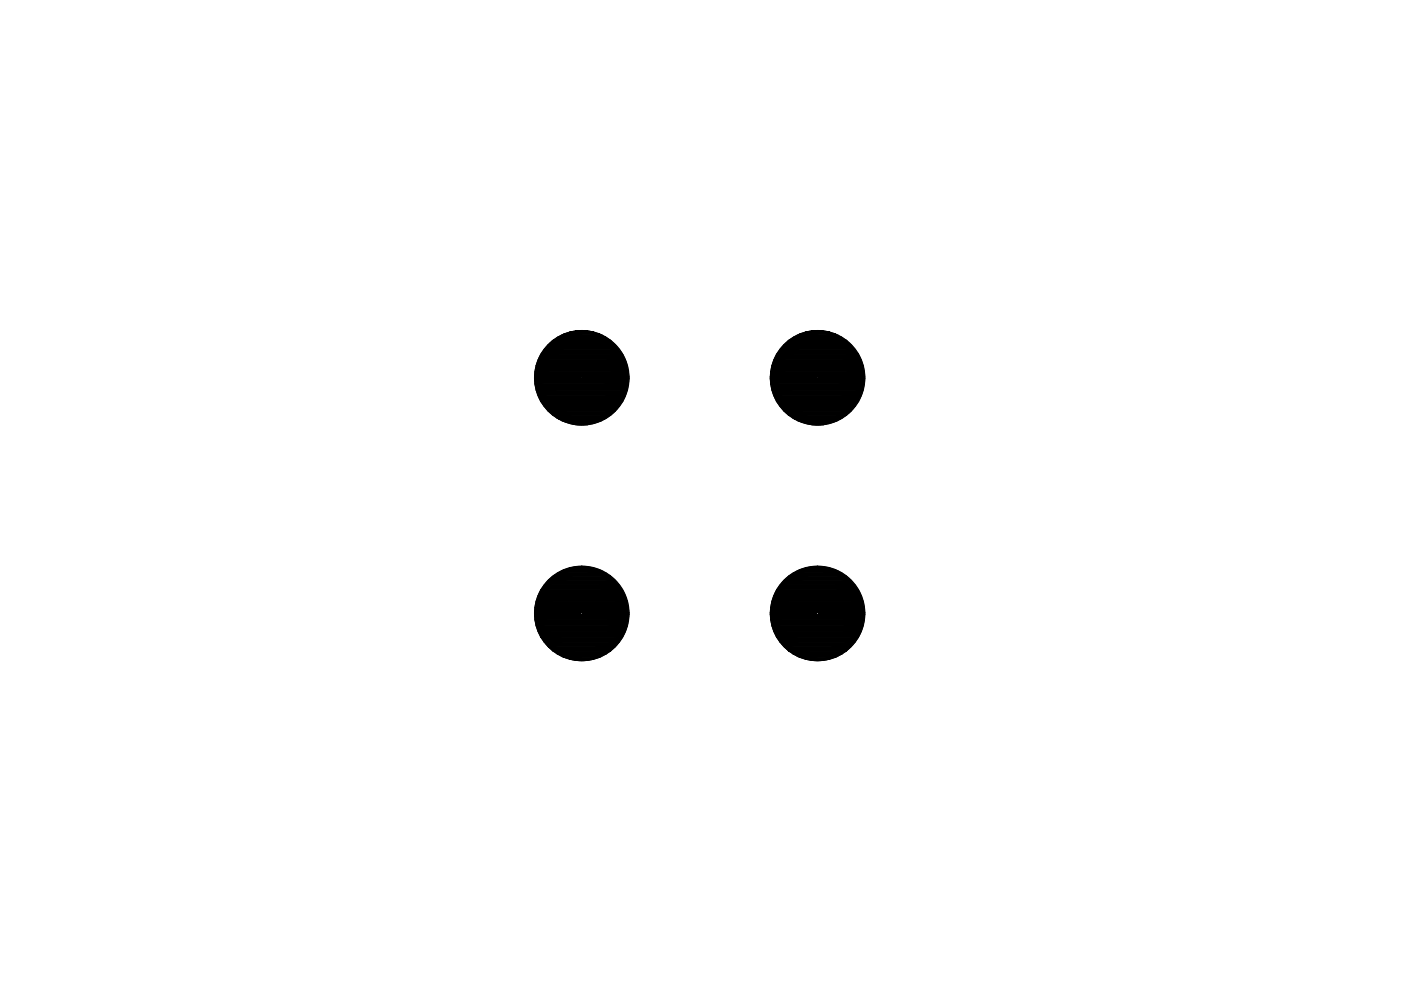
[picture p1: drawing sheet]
<svg xmlns="http://www.w3.org/2000/svg" width="297mm" height="210mm" viewBox="0 0 297 210" stroke-linecap="round" stroke-linejoin="round" font-family="sans-serif">
<!-- layer: 0 -->
<g fill="#000" stroke="#000" stroke-width=".21">
<path d="M122 70.2h2.6zM172 70.2h2.6zM122 90h2.6zM170.7 89.8h5.2l-1.3 .2zM122 120.2h2.6zM170.7 139.8h5.2l-1.3 .2zM172 120.2h2.6zM122 140h2.6z"/>
<path d="M113.4 78.8l-.1 1.1h20zM113.4 78.8h19.8l.1 1.1z"/>
<path d="M113.3 79.9h9.9zM113.3 79.9h10z"/>
<path d="M113.7 77.5l-.3 1.3h19.8zM113.7 77.5h19.3l.2 1.3z"/>
<path d="M114.1 76.3l-.4 1.2h19.3zM114.1 76.3h18.5l.4 1.2z"/>
<path d="M114.7 75.1l-.6 1.2h18.5zM114.7 75.1h17.3l.6 1.2z"/>
<path d="M115.4 74l-.7 1.1h17.3zM115.4 74h15.8l.8 1.1z"/>
<path d="M116.3 73.1l-.9 .9h15.8zM116.3 73.1h14.1l.8 .9z"/>
<path d="M116.3 73.1h14.1l-13.2-.9zM117.2 72.2h12.2l1 .9z"/>
<path d="M117.2 72.2h12.2l-11.1-.8zM118.3 71.4h10l1.1 .8z"/>
<path d="M118.3 71.4h10l-8.8-.5zM119.5 70.9h7.6l1.2 .5z"/>
<path d="M119.5 70.9h7.6l-6.4-.5zM120.7 70.4h5.2l1.2 .5z"/>
<path d="M120.7 70.4h5.2l-3.9-.2zM122 70.2h2.6l1.3 .2z"/>
<path d="M123.3 79.9h10zM123.3 79.9h10z"/>
<path d="M163.4 78.8l-.1 1.1h20zM163.4 78.8h19.8l.1 1.1z"/>
<path d="M163.3 79.9h9.9zM163.3 79.9h10z"/>
<path d="M163.7 77.5l-.3 1.3h19.8zM163.7 77.5h19.3l.2 1.3z"/>
<path d="M164.1 76.3l-.4 1.2h19.3zM164.1 76.3h18.5l.4 1.2z"/>
<path d="M164.6 75.1l-.5 1.2h18.5zM164.6 75.1h17.4l.6 1.2z"/>
<path d="M165.4 74l-.8 1.1h17.4zM165.4 74h15.8l.8 1.1z"/>
<path d="M166.3 73.1l-.9 .9h15.8zM166.3 73.1h14.1l.8 .9z"/>
<path d="M166.3 73.1h14.1l-13.2-.9zM167.2 72.2h12.2l1 .9z"/>
<path d="M167.2 72.2h12.2l-11.1-.8zM168.3 71.4h10l1.1 .8z"/>
<path d="M168.3 71.4h10l-8.8-.5zM169.5 70.9h7.6l1.2 .5z"/>
<path d="M169.5 70.9h7.6l-6.4-.5zM170.7 70.4h5.2l1.2 .5z"/>
<path d="M170.7 70.4h5.2l-3.9-.2zM172 70.2h2.6l1.3 .2z"/>
<path d="M173.3 79.9h10zM173.3 79.9h10z"/>
<path d="M113.3 79.9v.2h9.8zM113.3 79.9h9.9l-.1 .2z"/>
<path d="M113.3 80.1v.2h9.9zM113.3 80.1h9.8l.1 .2z"/>
<path d="M113.3 80.3h10zM113.3 80.3h10z"/>
<path d="M113.3 80.3l.1 1.1h19.8zM113.3 80.3h20l-.1 1.1z"/>
<path d="M113.4 81.4l.3 1.3h19.3zM113.4 81.4h19.8l-.2 1.3z"/>
<path d="M113.7 82.7l.4 1.2h18.5zM113.7 82.7h19.3l-.4 1.2z"/>
<path d="M114.1 83.9l.6 1.2h17.3zM114.1 83.9h18.5l-.6 1.2z"/>
<path d="M114.7 85.1l.7 1.1h15.8zM114.7 85.1h17.3l-.8 1.1z"/>
<path d="M115.4 86.2l.9 1h14.1zM115.4 86.2h15.8l-.8 1z"/>
<path d="M116.3 87.2l.9 .8h12.2zM116.3 87.2h14.1l-1 .8z"/>
<path d="M117.2 88l1.1 .8h10zM117.2 88h12.2l-1.1 .8z"/>
<path d="M118.3 88.8l1.2 .6h7.6zM118.3 88.8h10l-1.2 .6z"/>
<path d="M119.5 89.4l1.2 .4h5.2zM119.5 89.4h7.6l-1.2 .4z"/>
<path d="M120.7 89.8l1.3 .2h2.6zM120.7 89.8h5.2l-1.3 .2z"/>
<path d="M123.3 80.3h10zM123.5 80.3h9.8z"/>
<path d="M123.6 80.1l-.1 .2h9.8zM123.6 80.1h9.7v.2z"/>
<path d="M123.5 79.9l.1 .2h9.7zM123.5 79.9h9.8v.2z"/>
<path d="M163.3 79.9v.2h9.8zM163.3 79.9h9.9l-.1 .2z"/>
<path d="M163.3 80.1v.2h9.9zM163.3 80.1h9.8l.1 .2z"/>
<path d="M163.3 80.3h10zM163.3 80.3h10z"/>
<path d="M163.3 80.3l.1 1.1h19.8zM163.3 80.3h20l-.1 1.1z"/>
<path d="M163.4 81.4l.3 1.3h19.3zM163.4 81.4h19.8l-.2 1.3z"/>
<path d="M163.7 82.7l.4 1.2h18.5zM163.7 82.7h19.3l-.4 1.2z"/>
<path d="M164.1 83.9l.5 1.2h17.4zM164.1 83.9h18.5l-.6 1.2z"/>
<path d="M164.6 85.1l.8 1.1h15.8zM164.6 85.1h17.4l-.8 1.1z"/>
<path d="M165.4 86.2l.9 1h14.1zM165.4 86.2h15.8l-.8 1z"/>
<path d="M166.3 87.2l.9 .8h12.2zM166.3 87.2h14.1l-1 .8z"/>
<path d="M167.2 88l1.1 .8h10zM167.2 88h12.2l-1.1 .8z"/>
<path d="M168.3 88.8l1.2 .6h7.6zM168.3 88.8h10l-1.2 .6z"/>
<path d="M169.5 89.4l1.2 .4h5.2zM169.5 89.4h7.6l-1.2 .4z"/>
<path d="M170.7 89.8l1.3 .2h2.6zM172 90h2.6z"/>
<path d="M173.3 80.3h10zM173.5 80.3h9.8z"/>
<path d="M173.6 80.1l-.1 .2h9.8zM173.6 80.1h9.7v.2z"/>
<path d="M173.5 79.9l.1 .2h9.7zM173.5 79.9h9.8v.2z"/>
<path d="M113.4 128.8l-.1 1.1h20zM113.4 128.8h19.8l.1 1.1z"/>
<path d="M113.3 129.9h9.9zM113.3 129.9h10z"/>
<path d="M113.3 129.9v.2h9.8zM113.3 129.9h9.9l-.1 .2z"/>
<path d="M113.3 130.1v.2h9.9zM113.3 130.1h9.8l.1 .2z"/>
<path d="M113.3 130.3h10zM113.3 130.3h10z"/>
<path d="M113.7 127.5l-.3 1.3h19.8zM113.7 127.5h19.3l.2 1.3z"/>
<path d="M113.3 130.3l.1 1.1h19.8zM113.3 130.3h20l-.1 1.1z"/>
<path d="M114.1 126.3l-.4 1.2h19.3zM114.1 126.3h18.5l.4 1.2z"/>
<path d="M113.4 131.4l.3 1.3h19.3zM113.4 131.4h19.8l-.2 1.3z"/>
<path d="M114.7 125.1l-.6 1.2h18.5zM114.7 125.1h17.3l.6 1.2z"/>
<path d="M113.7 132.7l.4 1.2h18.5zM113.7 132.7h19.3l-.4 1.2z"/>
<path d="M115.4 124l-.7 1.1h17.3zM115.4 124h15.8l.8 1.1z"/>
<path d="M114.1 133.9l.6 1.2h17.3zM114.1 133.9h18.5l-.6 1.2z"/>
<path d="M116.3 123l-.9 1h15.8zM116.3 123h14.1l.8 1z"/>
<path d="M114.7 135.1l.7 1.1h15.8zM114.7 135.1h17.3l-.8 1.1z"/>
<path d="M116.3 123h14.1l-13.2-.8zM117.2 122.2h12.2l1 .8z"/>
<path d="M115.4 136.2l.9 .9h14.1zM115.4 136.2h15.8l-.8 .9z"/>
<path d="M117.2 122.2h12.2l-11.1-.8zM118.3 121.4h10l1.1 .8z"/>
<path d="M116.3 137.1l.9 .9h12.2zM116.3 137.1h14.1l-1 .9z"/>
<path d="M118.3 121.4h10l-8.8-.6zM119.5 120.8h7.6l1.2 .6z"/>
<path d="M117.2 138l1.1 .8h10zM117.2 138h12.2l-1.1 .8z"/>
<path d="M119.5 120.8h7.6l-6.4-.4zM120.7 120.4h5.2l1.2 .4z"/>
<path d="M118.3 138.8l1.2 .5h7.6zM118.3 138.8h10l-1.2 .5z"/>
<path d="M120.7 120.4h5.2l-3.9-.2zM122 120.2h2.6l1.3 .2z"/>
<path d="M119.5 139.3l1.2 .5h5.2zM119.5 139.3h7.6l-1.2 .5z"/>
<path d="M123.3 130.3h10zM123.5 130.3h9.8z"/>
<path d="M123.3 129.9h10zM123.3 129.9h10z"/>
<path d="M123.6 130.1l-.1 .2h9.8zM123.6 130.1h9.7v.2z"/>
<path d="M123.5 129.9l.1 .2h9.7zM123.5 129.9h9.8v.2z"/>
<path d="M163.4 128.8l-.1 1.1h20zM163.4 128.8h19.8l.1 1.1z"/>
<path d="M163.3 129.9h9.9zM163.3 129.9h10z"/>
<path d="M163.3 129.9v.2h9.8zM163.3 129.9h9.9l-.1 .2z"/>
<path d="M163.3 130.1v.2h9.9zM163.3 130.1h9.8l.1 .2z"/>
<path d="M163.3 130.3h10zM163.3 130.3h10z"/>
<path d="M163.7 127.5l-.3 1.3h19.8zM163.7 127.5h19.3l.2 1.3z"/>
<path d="M163.3 130.3l.1 1.1h19.8zM163.3 130.3h20l-.1 1.1z"/>
<path d="M164.1 126.3l-.4 1.2h19.3zM164.1 126.3h18.5l.4 1.2z"/>
<path d="M163.4 131.4l.3 1.3h19.3zM163.4 131.4h19.8l-.2 1.3z"/>
<path d="M164.6 125.1l-.5 1.2h18.5zM164.6 125.1h17.4l.6 1.2z"/>
<path d="M163.7 132.7l.4 1.2h18.5zM163.7 132.7h19.3l-.4 1.2z"/>
<path d="M165.4 124l-.8 1.1h17.4zM165.4 124h15.8l.8 1.1z"/>
<path d="M164.1 133.9l.5 1.2h17.4zM164.1 133.9h18.5l-.6 1.2z"/>
<path d="M166.3 123l-.9 1h15.8zM166.3 123h14.1l.8 1z"/>
<path d="M164.6 135.1l.8 1.1h15.8zM164.6 135.1h17.4l-.8 1.1z"/>
<path d="M166.3 123h14.1l-13.2-.8zM167.2 122.2h12.2l1 .8z"/>
<path d="M165.4 136.2l.9 .9h14.1zM165.4 136.2h15.8l-.8 .9z"/>
<path d="M167.2 122.2h12.2l-11.1-.8zM168.3 121.4h10l1.1 .8z"/>
<path d="M166.3 137.1l.9 .9h12.2zM166.3 137.1h14.1l-1 .9z"/>
<path d="M168.3 121.4h10l-8.8-.6zM169.5 120.8h7.6l1.2 .6z"/>
<path d="M167.2 138l1.1 .8h10zM167.2 138h12.2l-1.1 .8z"/>
<path d="M169.5 120.8h7.6l-6.4-.4zM170.7 120.4h5.2l1.2 .4z"/>
<path d="M168.3 138.8l1.2 .5h7.6zM168.3 138.8h10l-1.2 .5z"/>
<path d="M170.7 120.4h5.2l-3.9-.2zM172 120.2h2.6l1.3 .2z"/>
<path d="M169.5 139.3l1.2 .5h5.2zM169.5 139.3h7.6l-1.2 .5z"/>
<path d="M170.7 139.8l1.3 .2h2.6zM172 140h2.6z"/>
<path d="M173.3 130.3h10zM173.5 130.3h9.8z"/>
<path d="M173.3 129.9h10zM173.3 129.9h10z"/>
<path d="M173.6 130.1l-.1 .2h9.8zM173.6 130.1h9.7v.2z"/>
<path d="M173.5 129.9l.1 .2h9.7zM173.5 129.9h9.8v.2z"/>
<path d="M120.7 139.8l1.3 .2h2.6zM120.7 139.8h5.2l-1.3 .2z"/>
</g>
<g fill="none" stroke="#000" stroke-width=".25">
<circle cx="123.4" cy="80.1" r="10"/>
<circle cx="123.4" cy="80.1" r=".23"/>
<circle cx="173.3" cy="80.1" r="10"/>
<circle cx="173.3" cy="80.1" r=".23"/>
<circle cx="123.4" cy="130.1" r="10"/>
<circle cx="123.4" cy="130.1" r=".23"/>
<circle cx="173.3" cy="130.1" r="10"/>
<circle cx="173.3" cy="130.1" r=".23"/>
</g>
</svg>
